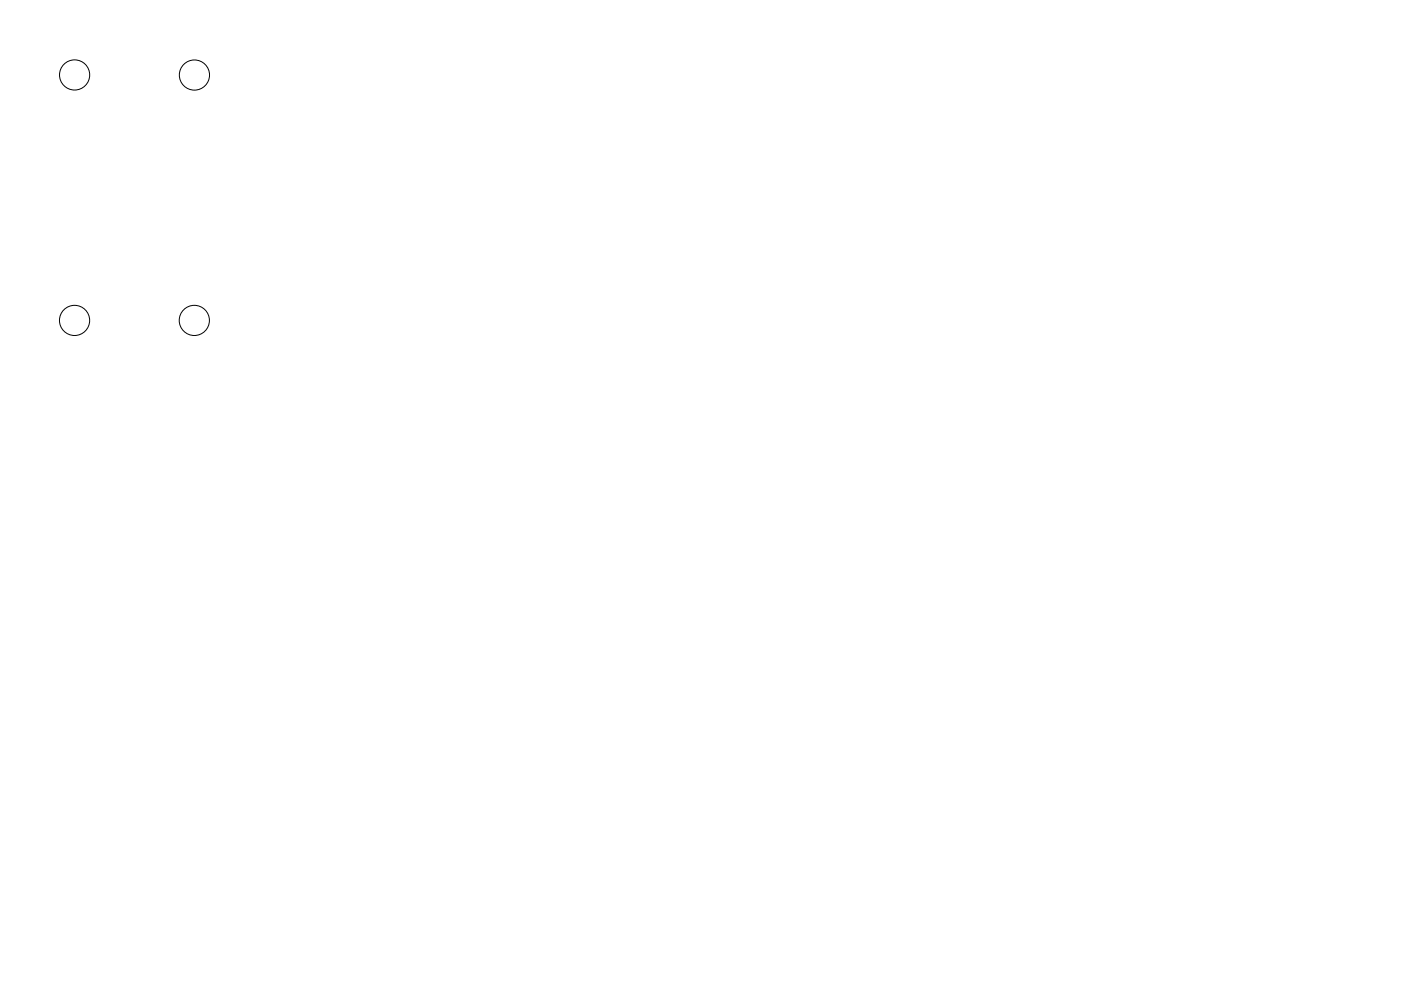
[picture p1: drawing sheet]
<svg xmlns="http://www.w3.org/2000/svg" width="297mm" height="210mm" viewBox="0 0 297 210" stroke-linecap="round" stroke-linejoin="round" font-family="sans-serif">
<g fill="none" stroke="#000" stroke-width=".21">
<circle cx="15.8" cy="15.9" r="3.2"/>
<circle cx="41.2" cy="15.9" r="3.2"/>
<circle cx="15.8" cy="68" r="3.2"/>
<circle cx="41.2" cy="68" r="3.2"/>
</g>
</svg>
